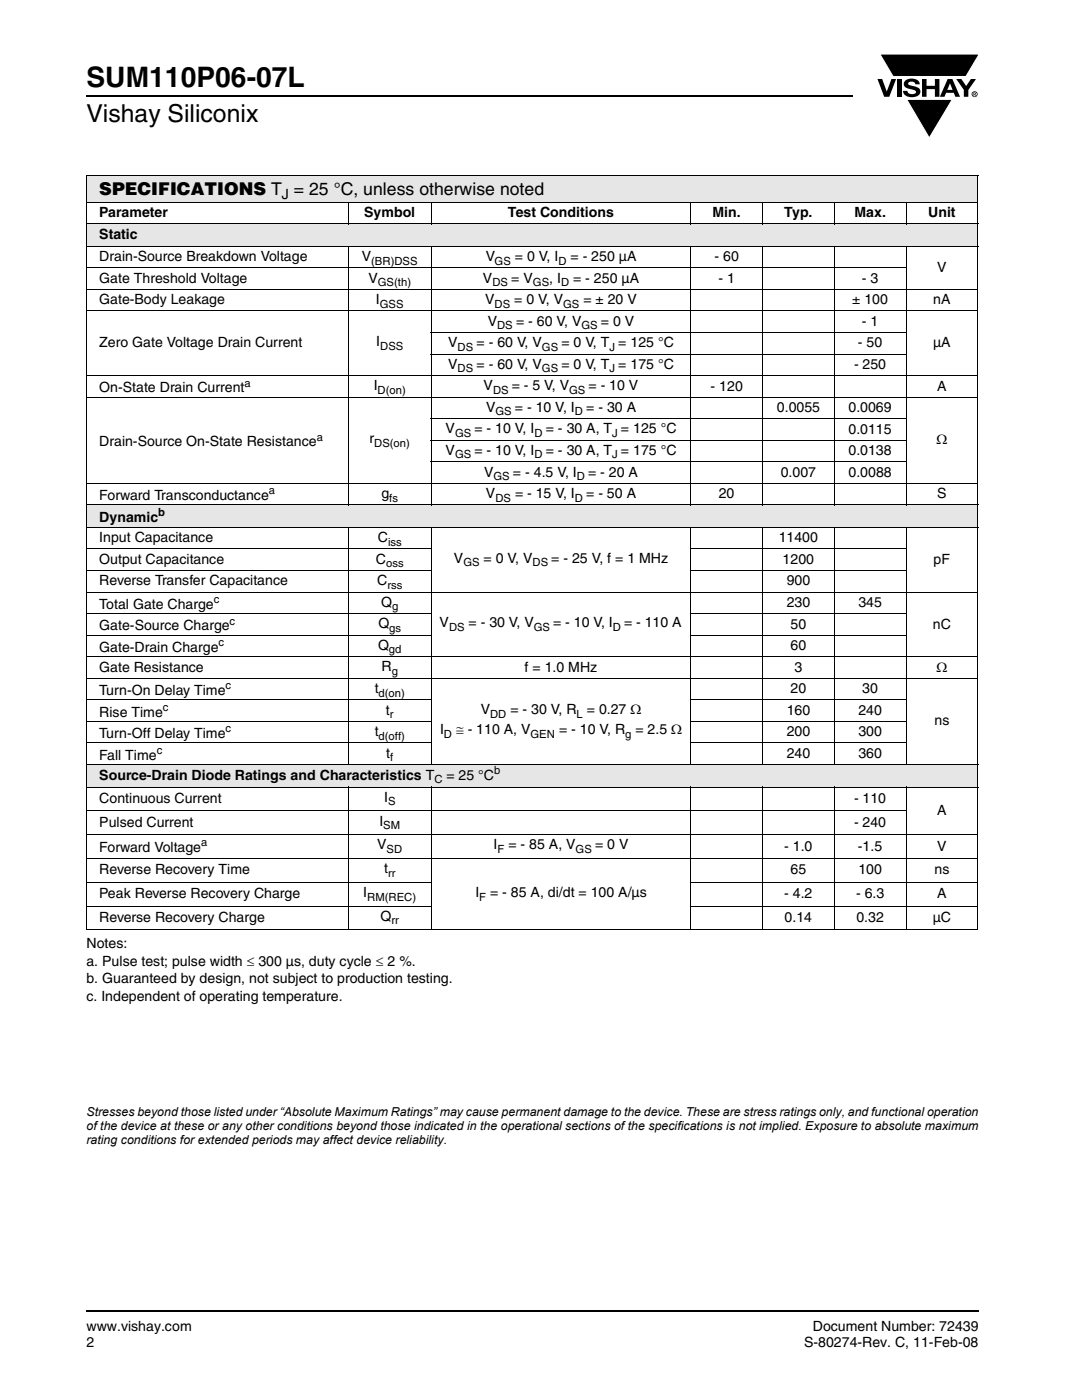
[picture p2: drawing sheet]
<svg xmlns="http://www.w3.org/2000/svg" width="216mm" height="279mm" viewBox="0 0 216 279" stroke-linecap="round" stroke-linejoin="round" font-family="sans-serif">
<defs><g id="words">
<text font-size="5.6" x="17.3" y="17.4">SUM110P06-07L</text>
<text font-size="4.9" x="17.3" y="24.4">Vishay Siliconix</text>
<text font-size="3.5" x="19.8" y="38.9">SPECIFICATIONS T = 25 °C, unless otherwise noted</text>
<g font-size="2.8">
<text x="56.2" y="39.8">J</text>
<text x="19.8" y="43.4">Parameter</text>
<text x="19.8" y="47.7">Static</text>
<text x="72.7" y="43.4">Symbol</text>
<text x="101.4" y="43.4">Test Conditions</text>
<text x="142.2" y="43.4">Min.</text>
<text x="156.5" y="43.4">Typ.</text>
<text x="170.5" y="43.4">Max.</text>
<text x="185.2" y="43.4">Unit</text>
<text x="19.8" y="52.1">Drain-Source Breakdown Voltage</text>
<text x="72.2" y="52.1">V</text>
<text x="96.9" y="52.1">V</text>
<text x="102.7" y="52.1">= 0 V, I</text>
<text x="113.8" y="52.1">= - 250 µA</text>
<text x="142.6" y="52.1">- 60</text>
<text x="19.8" y="56.4">Gate Threshold Voltage</text>
<text x="73.5" y="56.4">V</text>
<text x="96.4" y="56.4">V</text>
<text x="102" y="56.4">= V</text>
<text x="109.6" y="56.4">, I</text>
<text x="114.4" y="56.4">= - 250 µA</text>
<text x="143.4" y="56.4">- 1</text>
<text x="172" y="56.4">- 3</text>
<text x="187" y="54.3">V</text>
<text x="19.8" y="60.7">Gate-Body Leakage</text>
<text x="75" y="60.7">I</text>
<text x="96.8" y="60.7">V</text>
<text x="97.3" y="65">V</text>
<text x="102.6" y="60.7">= 0 V, V</text>
<text x="103" y="65">= - 60 V, V</text>
<text x="116.4" y="60.7">= ± 20 V</text>
<text x="119.9" y="65">= 0 V</text>
<text x="170.1" y="60.7">± 100</text>
<text x="172" y="65">- 1</text>
<text x="186.2" y="60.7">nA</text>
<text x="19.8" y="69.3">Zero Gate Voltage Drain Current</text>
<text x="75.1" y="69.1">I</text>
<text x="89.4" y="69.3">V</text>
<text x="95.1" y="69.3">= - 60 V, V</text>
<text x="112" y="69.3">= 0 V, T = 125 °C</text>
<text x="171.2" y="69.3">- 50</text>
<text x="186.2" y="69.3">µA</text>
<text x="74.6" y="77.9">I</text>
<text x="89.4" y="73.6">V</text>
<text x="95.1" y="73.6">= - 60 V, V</text>
<text x="96.5" y="77.9">V</text>
<text x="102.2" y="77.9">= - 5 V, V</text>
<text x="112" y="73.6">= 0 V, T = 175 °C</text>
<text x="117.4" y="77.9">= - 10 V</text>
<text x="141.8" y="77.9">- 120</text>
<text x="170.4" y="73.6">- 250</text>
<text x="187" y="77.9">A</text>
<text x="19.8" y="78.3">On-State Drain Current</text>
<text x="97" y="82.2">V</text>
<text x="102.7" y="82.2">= - 10 V, I</text>
<text x="117" y="82.2">= - 30 A</text>
<text x="155" y="82.2">0.0055</text>
<text x="169.3" y="82.2">0.0069</text>
<text x="19.8" y="89.1">Drain-Source On-State Resistance</text>
<text x="73.7" y="88.4">r</text>
<text x="88.9" y="86.5">V</text>
<text x="94.7" y="86.5">= - 10 V, I</text>
<text x="108.9" y="86.5">= - 30 A, T = 125 °C</text>
<text x="169.3" y="86.5">0.0115</text>
<text x="186.9" y="88.7">Ω</text>
<text x="88.9" y="90.8">V</text>
<text x="94.7" y="90.8">= - 10 V, I</text>
<text x="96.6" y="95.1">V</text>
<text x="102.4" y="95.1">= - 4.5 V, I</text>
<text x="108.9" y="90.8">= - 30 A, T = 175 °C</text>
<text x="117.3" y="95.1">= - 20 A</text>
<text x="155.8" y="95.1">0.007</text>
<text x="169.3" y="90.8">0.0138</text>
<text x="169.3" y="95.1">0.0088</text>
<text x="19.8" y="99.8">Forward Transconductance</text>
<text x="76.1" y="99.4">g</text>
<text x="97" y="99.4">V</text>
<text x="102.8" y="99.4">= - 15 V, I</text>
<text x="117" y="99.4">= - 50 A</text>
<text x="143.4" y="99.4">20</text>
<text x="187" y="99.4">S</text>
<text x="19.8" y="104.1">Dynamic</text>
<text x="19.8" y="112.5">Output Capacitance</text>
<text x="19.8" y="108.2">Input Capacitance</text>
<text x="75" y="112.5">C</text>
<text x="75.4" y="108.2">C</text>
<text x="90.6" y="112.3">V</text>
<text x="96.5" y="112.3">= 0 V, V</text>
<text x="110" y="112.3">= - 25 V, f = 1 MHz</text>
<text x="155.4" y="108.2">11400</text>
<text x="156.2" y="112.5">1200</text>
<text x="186.3" y="112.5">pF</text>
<text x="19.8" y="116.8">Reverse Transfer Capacitance</text>
<text x="75.3" y="116.8">C</text>
<text x="157" y="116.8">900</text>
<text x="19.8" y="125.8">Gate-Source Charge</text>
<text x="19.8" y="121.5">Total Gate Charge</text>
<text x="75.5" y="125.4">Q</text>
<text x="76.1" y="121.1">Q</text>
<text x="87.7" y="125.2">V</text>
<text x="93.5" y="125.2">= - 30 V, V</text>
<text x="110.4" y="125.2">= - 10 V, I</text>
<text x="124.5" y="125.2">= - 110 A</text>
<text x="157" y="121.1">230</text>
<text x="157.8" y="125.4">50</text>
<text x="171.3" y="121.1">345</text>
<text x="186.1" y="125.4">nC</text>
<text x="19.8" y="130.1">Gate-Drain Charge</text>
<text x="75.4" y="129.7">Q</text>
<text x="157.8" y="129.7">60</text>
<text x="19.8" y="134">Gate Resistance</text>
<text x="76.1" y="134">R</text>
<text x="104.7" y="134">f = 1.0 MHz</text>
<text x="158.5" y="134">3</text>
<text x="186.9" y="134">Ω</text>
<text x="19.8" y="143">Rise Time</text>
<text x="19.8" y="138.7">Turn-On Delay Time</text>
<text x="74.8" y="138.3">t</text>
<text x="77" y="142.6">t</text>
<text x="95.9" y="142.5">V</text>
<text x="101.9" y="142.5">= - 30 V, R</text>
<text x="117.1" y="142.5">= 0.27 Ω</text>
<text x="157" y="142.6">160</text>
<text x="157.8" y="138.3">20</text>
<text x="171.3" y="142.6">240</text>
<text x="172.1" y="138.3">30</text>
<text x="19.8" y="147.3">Turn-Off Delay Time</text>
<text x="74.8" y="146.9">t</text>
<text x="87.8" y="146.6">I</text>
<text x="91" y="146.6">≅ - 110 A, V</text>
<text x="111.6" y="146.6">= - 10 V, R</text>
<text x="126.8" y="146.6">= 2.5 Ω</text>
<text x="157" y="146.9">200</text>
<text x="171.3" y="146.9">300</text>
<text x="186.5" y="144.8">ns</text>
<text x="19.8" y="151.6">Fall Time</text>
<text x="19.8" y="155.6">Source-Drain Diode Ratings and Characteristics T</text>
<text x="77.1" y="151.2">t</text>
<text x="89.1" y="155.6">= 25 °C</text>
<text x="157" y="151.2">240</text>
<text x="171.3" y="151.2">360</text>
<text x="19.8" y="160.3">Continuous Current</text>
<text x="76.6" y="160">I</text>
<text x="170.4" y="160.3">- 110</text>
<text x="19.8" y="165">Pulsed Current</text>
<text x="75.7" y="164.8">I</text>
<text x="170.4" y="165">- 240</text>
<text x="187" y="162.6">A</text>
<text x="19.8" y="170">Forward Voltage</text>
<text x="75.3" y="169.5">V</text>
<text x="98.5" y="169.5">I</text>
<text x="101.5" y="169.5">= - 85 A, V</text>
<text x="118.7" y="169.5">= 0 V</text>
<text x="156.5" y="169.8">- 1.0</text>
<text x="171.2" y="169.8">-1.5</text>
<text x="187" y="169.8">V</text>
<text x="19.8" y="174.5">Reverse Recovery Time</text>
<text x="19.8" y="179.3">Peak Reverse Recovery Charge</text>
<text x="72.5" y="179">I</text>
<text x="76.6" y="174.3">t</text>
<text x="94.8" y="179">I</text>
<text x="97.8" y="179">= - 85 A, di/dt = 100 A/µs</text>
<text x="156.5" y="179.3">- 4.2</text>
<text x="157.8" y="174.5">65</text>
<text x="170.8" y="179.3">- 6.3</text>
<text x="171.3" y="174.5">100</text>
<text x="186.5" y="174.5">ns</text>
<text x="187" y="179.3">A</text>
<text x="19.8" y="184">Reverse Recovery Charge</text>
<text x="75.9" y="183.8">Q</text>
<text x="156.6" y="184">0.14</text>
<text x="170.9" y="184">0.32</text>
<text x="186.1" y="184">µC</text>
<text x="17.3" y="189.2">Notes:</text>
<text x="17.3" y="192.7">a. Pulse test; pulse width ≤ 300 µs, duty cycle ≤ 2 %.</text>
<text x="17.3" y="196.3">b. Guaranteed by design, not subject to production testing.</text>
<text x="17.3" y="199.8">c. Independent of operating temperature.</text>
<text x="17.3" y="265.6">www.vishay.com</text>
<text x="17.3" y="268.8">2</text>
<text x="160.4" y="268.8">S-80274-Rev. C, 11-Feb-08</text>
<text x="162.2" y="265.6">Document Number: 72439</text>
</g>
<g font-size="2.5">
<text x="17.3" y="225.6">of the device at these or any other conditions beyond those indicated in the operational sections of the specifications is not implied. Exposure to absolute maximum</text>
<text x="17.3" y="222.7">Stresses beyond those listed under “Absolute Maximum Ratings” may cause permanent damage to the device. These are stress ratings only, and functional operation</text>
<text x="17.3" y="228.4">rating conditions for extended periods may affect device reliability.</text>
</g>
<g font-size="2.2">
<text x="74.1" y="52.8">(BR)DSS</text>
<text x="98.7" y="52.8">GS</text>
<text x="111.4" y="52.8">D</text>
<text x="75.4" y="57.1">GS(th)</text>
<text x="98.3" y="57.1">DS</text>
<text x="106.3" y="57.1">GS</text>
<text x="112" y="57.1">D</text>
<text x="75.8" y="61.4">GSS</text>
<text x="98.7" y="61.4">DS</text>
<text x="99.2" y="65.7">DS</text>
<text x="112.4" y="61.4">GS</text>
<text x="116" y="65.7">GS</text>
<text x="75.9" y="69.8">DSS</text>
<text x="91.3" y="70">DS</text>
<text x="108.1" y="70">GS</text>
<text x="121.6" y="70">J</text>
<text x="48.8" y="77.2">a</text>
<text x="91.3" y="74.3">DS</text>
<text x="108.1" y="74.3">GS</text>
<text x="121.6" y="74.3">J</text>
<text x="75.4" y="78.6">D(on)</text>
<text x="98.4" y="78.6">DS</text>
<text x="98.9" y="82.9">GS</text>
<text x="113.6" y="78.6">GS</text>
<text x="114.7" y="82.9">D</text>
<text x="63.2" y="87.9">a</text>
<text x="74.7" y="89.1">DS(on)</text>
<text x="90.8" y="87.2">GS</text>
<text x="106.6" y="87.2">D</text>
<text x="122.2" y="87.2">J</text>
<text x="90.8" y="91.5">GS</text>
<text x="98.5" y="95.8">GS</text>
<text x="106.6" y="91.5">D</text>
<text x="115.1" y="95.8">D</text>
<text x="122.2" y="91.5">J</text>
<text x="53.6" y="98.7">a</text>
<text x="77.7" y="100.1">fs</text>
<text x="98.8" y="100.1">DS</text>
<text x="114.7" y="100.1">D</text>
<text x="31.6" y="103">b</text>
<text x="77" y="113.2">oss</text>
<text x="77.4" y="108.9">iss</text>
<text x="92.5" y="113">GS</text>
<text x="106.3" y="113">DS</text>
<text x="77.3" y="117.5">rss</text>
<text x="42.7" y="120.4">c</text>
<text x="45.8" y="124.7">c</text>
<text x="78.3" y="121.8">g</text>
<text x="89.6" y="125.9">DS</text>
<text x="106.5" y="125.9">GS</text>
<text x="122.3" y="125.9">D</text>
<text x="43.6" y="129">c</text>
<text x="77.6" y="130.4">gd</text>
<text x="77.7" y="126.1">gs</text>
<text x="45" y="137.6">c</text>
<text x="78.2" y="134.7">g</text>
<text x="32.5" y="141.9">c</text>
<text x="75.5" y="139">d(on)</text>
<text x="77.8" y="143.3">r</text>
<text x="97.8" y="143.2">DD</text>
<text x="115.1" y="143.2">L</text>
<text x="45" y="146.2">c</text>
<text x="75.5" y="147.6">d(off)</text>
<text x="88.6" y="147.3">D</text>
<text x="105.9" y="147.3">GEN</text>
<text x="124.8" y="147.3">g</text>
<text x="31.3" y="150.5">c</text>
<text x="77.9" y="151.9">f</text>
<text x="98.6" y="154.5">b</text>
<text x="77.4" y="160.7">S</text>
<text x="86.7" y="156.3">C</text>
<text x="76.5" y="165.5">SM</text>
<text x="40.2" y="168.8">a</text>
<text x="77.2" y="170.2">SD</text>
<text x="99.3" y="170.2">F</text>
<text x="114.9" y="170.2">GS</text>
<text x="73.3" y="179.7">RM(REC)</text>
<text x="77.4" y="175">rr</text>
<text x="95.6" y="179.7">F</text>
<text x="78.1" y="184.5">rr</text>
</g>
</g></defs>
<path d="M17.1 18.9h.2v.3h-.2zM17.1 261.5h.2v.4h-.2z" fill="#000"/>
<path d="M17.3 19.1h152.9M17.3 261.7h178.1" fill="none" stroke="#000" stroke-width=".36"/>
<path d="M175.1 10.7h20.4v17h-20.4z" fill="#fff"/>
<g fill="#000">
<path d="M175.1 15.8h.9l.9 2.5 1-2.5h.9l-1.4 3.5h-1zM175.6 10.8h19.8l-2.7 4.5h-14.5zM179 15.8h.9v3.5h-.9zM180.7 16.1a2.08 2.08 0 0 1 2.7 .3l.1 .4h-.9a.78 .78 0 0 0-.6-.5 .78 .78 0 0 0-.8 .4l.2 .3 1 .2a1.06 1.06 0 0 1 1.2 1 1.06 1.06 0 0 1-1 1.1 1.71 1.71 0 0 1-2.4-1.2h.9a.95 .95 0 0 0 .8 .7 .95 .95 0 0 0 .9-.4 1.3 1.3 0 0 0-1.2-.6 1.02 1.02 0 0 1-1.1-.6 1.02 1.02 0 0 1 .2-1.1zM184 15.8h.9v1.3h1.6v-1.3h.9v3.5h-.9v-1.5h-1.6v1.5h-.9zM180.9 19.8h9.1l-4.6 7.7zM190.8 15.8h1l1 1.4 .9-1.4h1l-1.5 2.2v1.3h-.9v-1.4z"/>
<path d="M189.6 16.6l-.6 1.3h1.1zM189.1 15.8h.9l1.6 3.5h-1l-.3-.8h-1.5l-.3 .8h-1z"/>
<path d="M194.4 18.6v.1h.2v-.1zM194.2 18.5h.5v.2l-.1 .1 .1 .3-.2-.3-.1 .3h-.2zM194 18.8a.45 .45 0 0 0 .9 0 .45 .45 0 0 0-.9 0zM193.9 18.8a.6 .6 0 0 1 1.2 0 .6 .6 0 0 1-1.2 0z"/>
</g>
<path d="M175.6 10.8h19.8l-2.7 4.5h-14.5zM180.9 19.8h9.1l-4.6 7.7z" fill="none" stroke="#fff" stroke-width=".2"/>
<g fill="#e6e6e6">
<path d="M17.3 34.9h177.8v5.5h-177.8z"/>
<path d="M17.3 44.7h177.8v4.5h-177.8z"/>
<path d="M17.3 100.8h177.8v4.5h-177.8z"/>
<path d="M17.3 152.6h177.8v4.5h-177.8z"/>
</g>
<g fill="none" stroke="#000" stroke-width=".2">
<path d="M17.2 34.9h178M17.3 35v9.6M195.1 35v9.6M17.2 40.4h120.6M17.2 44.7h178M17.2 49.2h178M17.2 53.5h163.7M17.2 57.8h178M17.3 44.7v4.4M17.3 49.3v51.4M69.5 40.3v4.4M69.5 49.1v51.8"/>
<path d="M86.1 40.3v4.4M86.1 49.1v51.8M137.8 40.3v4.4M137.8 49.1v51.8M137.9 40.4h42.8M152.2 40.3v4.4M152.2 49.1v51.8M166.5 40.3v4.4M166.5 49.1v51.8M180.8 40.3v4.4M180.8 49.1v51.8M180.9 40.4h14.3"/>
<path d="M195.1 44.7v4.4M195.1 49.3v51.4M17.2 62.1h178M17.2 75h178M17.2 79.3h178M86 66.4h94.9M86 70.7h94.9M17.2 96.5h178M86 83.6h94.9M86 87.9h94.9M86 92.2h94.9M17.2 100.8h178"/>
<path d="M17.2 105.3h178M17.2 109.6h68.9M17.2 113.9h68.9M17.2 118.2h178M17.3 100.9v4.3M17.3 105.3v47.2M69.5 105.2v47.5M86.1 105.2v47.5M137.8 109.6h43.1M137.8 113.9h43.1M137.8 105.2v47.5M152.2 105.2v47.5"/>
<path d="M166.5 105.2v47.5M180.8 105.2v47.5M195.1 100.9v4.3M195.1 105.3v47.2M17.2 122.5h68.9M17.2 126.8h68.9M17.2 131.1h178M17.2 135.4h178M17.2 139.7h68.9M137.8 122.5h43.1M137.8 126.8h43.1M137.8 139.7h43.1"/>
<path d="M17.2 144h68.9M17.2 148.3h68.9M17.2 152.6h178M17.2 157.1h178M17.3 152.7v4.3M17.3 157.2v28.3M69.5 157v28.7M86.1 157v28.7M137.8 144h43.1M137.8 148.3h43.1M137.8 157v28.7M152.2 157v28.7"/>
<path d="M166.5 157v28.7M180.8 157v28.7M195.1 152.7v4.3M195.1 157.2v28.3M17.2 161.8h163.7M17.2 166.6h178M17.2 171.3h178M17.2 176.1h68.9M137.8 176.1h57.4M17.2 180.8h68.9M17.2 185.6h120.6M137.8 180.8h57.4"/>
<path d="M137.9 185.6h42.8M180.9 185.6h14.3"/>
</g>
<use href="#words"/>
</svg>
